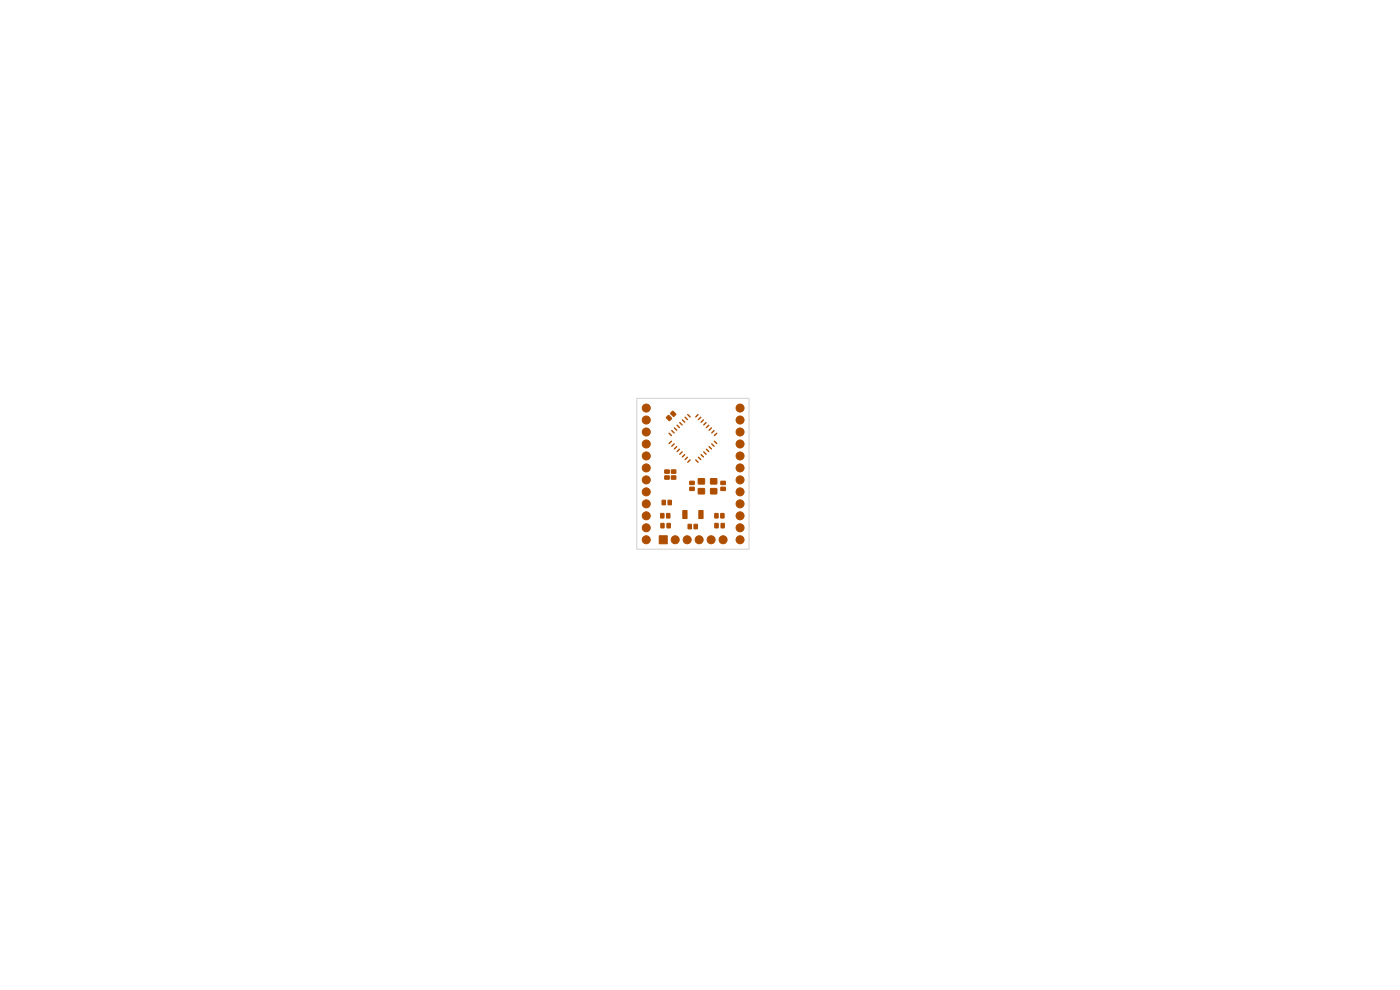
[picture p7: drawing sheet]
<svg xmlns="http://www.w3.org/2000/svg" width="297mm" height="210mm" viewBox="0 0 297 210" stroke-linecap="round" stroke-linejoin="round" font-family="sans-serif">
<g fill="#ae4e00" stroke="#ae4e00" stroke-width=".21">
<path d="M152.9 102.1h1v.7h-1z"/>
<path d="M152.9 103.4h1v.6h-1z"/>
<path d="M139.8 113.7h1.8v1.7h-1.8z"/>
<path d="M140.2 108.9h.6v1h-.6z"/>
<path d="M141.4 108.9h.7v1h-.7z"/>
<path d="M151.7 111h.6v1h-.6z"/>
<path d="M153 111h.6v1h-.6z"/>
<path d="M150.8 101.6h1.2v1h-1.2z"/>
<path d="M148.2 101.6h1.2v1h-1.2z"/>
<path d="M148.2 103.7h1.2v1h-1.2z"/>
<path d="M150.8 103.7h1.2v1h-1.2z"/>
<path d="M141 101h1v.6h-1z"/>
<path d="M141 99.7h1v.7h-1z"/>
<path d="M142.4 101h1v.6h-1z"/>
<path d="M142.4 99.7h1v.7h-1z"/>
<path d="M152.9 108.9h.7v1h-.7z"/>
<path d="M151.6 108.9h.7v1h-.7z"/>
<path d="M141.7 106.1h.7v1h-.7z"/>
<path d="M140.5 106.1h.7v1h-.7z"/>
<path d="M146.3 103.4h1v.6h-1z"/>
<path d="M146.3 102.1h1v.7h-1z"/>
<path d="M141.8 88.1l.7 .6-.4 .5-.7-.6z"/>
<path d="M142.3 87.6l.5-.4 .6 .7-.5 .4z"/>
<path d="M141.5 111h.7v1h-.7z"/>
<path d="M140.2 111h.7v1h-.7z"/>
<path d="M146 111.2h.7v1h-.7z"/>
<path d="M147.2 111.2h.7v1h-.7z"/>
<path d="M148.2 108.3h.9v1.7h-.9z"/>
<path d="M144.8 108.3h.9v1.7h-.9z"/>
<circle cx="157" cy="86.6" r=".85"/>
<circle cx="157" cy="89.1" r=".85"/>
<circle cx="157" cy="91.6" r=".85"/>
<circle cx="157" cy="94.2" r=".85"/>
<circle cx="157" cy="96.7" r=".85"/>
<circle cx="157" cy="99.3" r=".85"/>
<circle cx="157" cy="101.8" r=".85"/>
<circle cx="157" cy="104.3" r=".85"/>
<circle cx="157" cy="106.9" r=".85"/>
<circle cx="157" cy="109.4" r=".85"/>
<circle cx="157" cy="112" r=".85"/>
<circle cx="157" cy="114.5" r=".85"/>
<circle cx="137.1" cy="114.5" r=".85"/>
<circle cx="137.1" cy="112" r=".85"/>
<circle cx="137.1" cy="109.4" r=".85"/>
<circle cx="137.1" cy="106.9" r=".85"/>
<circle cx="137.1" cy="104.3" r=".85"/>
<circle cx="137.1" cy="101.8" r=".85"/>
<circle cx="137.1" cy="99.3" r=".85"/>
<circle cx="137.1" cy="96.7" r=".85"/>
<circle cx="137.1" cy="94.2" r=".85"/>
<circle cx="137.1" cy="91.6" r=".85"/>
<circle cx="137.1" cy="89.1" r=".85"/>
<circle cx="137.1" cy="86.6" r=".85"/>
<circle cx="143.2" cy="114.5" r=".85"/>
<circle cx="145.8" cy="114.5" r=".85"/>
<circle cx="148.3" cy="114.5" r=".85"/>
<circle cx="150.9" cy="114.5" r=".85"/>
<circle cx="153.4" cy="114.5" r=".85"/>
</g>
<g fill="none" stroke="#ae4e00" stroke-width=".3">
<path d="M141.9 91.9l.5 .5M142.4 93.6l-.5 .5M142.5 91.3l.5 .5M143 94.2l-.5 .5M143.1 90.8l.5 .5M143.6 94.7l-.5 .5M143.6 90.2l.5 .5M144.1 95.3l-.5 .5M144.2 89.6l.5 .5M144.7 95.9l-.5 .5M144.8 89.1l.5 .5M145.3 96.4l-.5 .5"/>
<path d="M145.3 88.5l.5 .5M145.8 97l-.5 .5M145.9 87.9l.5 .5M146.4 97.6l-.5 .5M147.6 97.6l.5 .5M148.1 87.9l-.5 .5M148.2 97l.5 .5M148.7 88.5l-.5 .5M148.7 96.4l.5 .5M149.2 89.1l-.5 .5M149.3 95.9l.5 .5M149.8 89.6l-.5 .5"/>
<path d="M149.9 95.3l.5 .5M150.4 90.2l-.5 .5M150.4 94.7l.5 .5M150.9 90.8l-.5 .5M151 94.2l.5 .5M151.5 91.3l-.5 .5M151.6 93.6l.5 .5M152.1 91.9l-.5 .5"/>
</g>
<path d="M135.1 84.5h23.8v32h-23.8z" fill="none" stroke="#d0d2cd" stroke-width=".21"/>
</svg>
